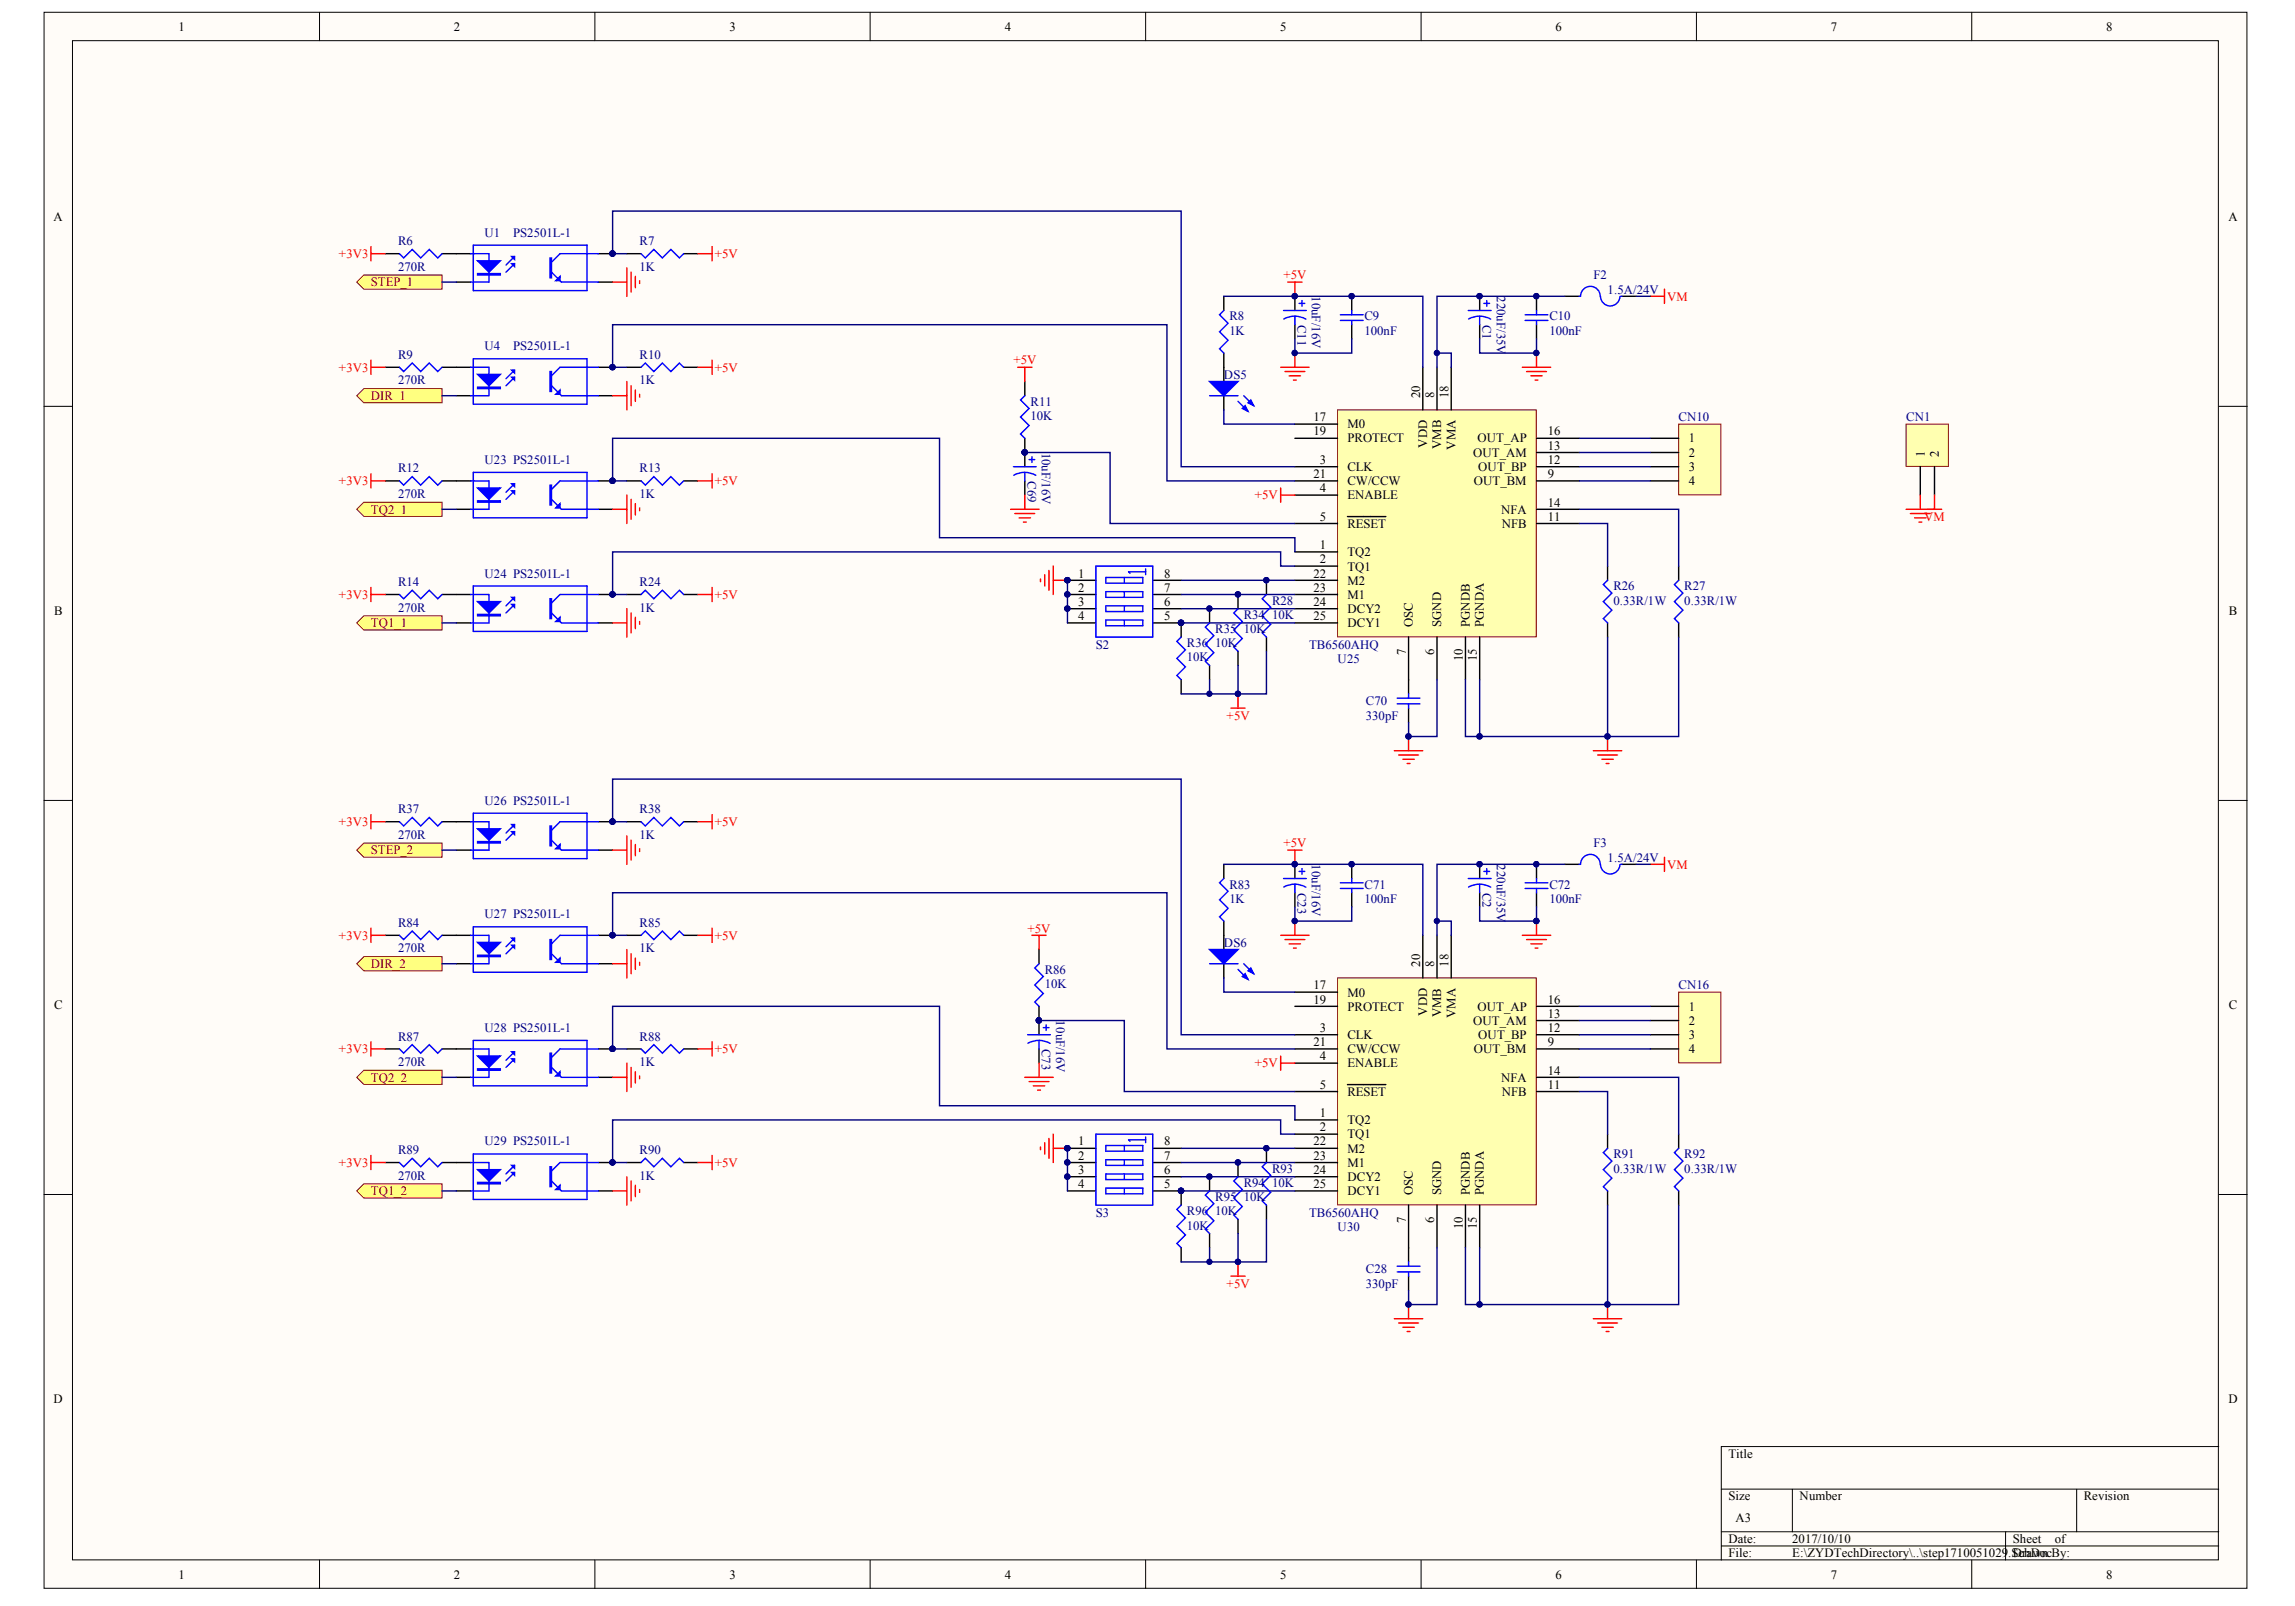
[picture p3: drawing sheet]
<svg xmlns="http://www.w3.org/2000/svg" width="289mm" height="202mm" viewBox="0 0 289 202" stroke-linecap="round" stroke-linejoin="round" font-family="sans-serif">
<defs><g id="words">
<g font-size="1.6">
<text x="22.5" y="3.9">1</text>
<text x="57.1" y="3.9">2</text>
<text x="91.8" y="3.9">3</text>
<text x="126.5" y="3.9">4</text>
<text x="161.2" y="3.9">5</text>
<text x="195.8" y="3.9">6</text>
<text x="230.5" y="3.9">7</text>
<text x="265.2" y="3.9">8</text>
<text x="6.7" y="27.8">A</text>
<text x="280.5" y="27.8">A</text>
<text x="165.3" y="53">17</text>
<text x="169.6" y="53.9">M0</text>
<text x="178.8" y="50.1" transform="rotate(-90 178.8 50.1)">20</text>
<text x="180.5" y="50.1" transform="rotate(-90 180.5 50.1)">8</text>
<text x="182.4" y="50.1" transform="rotate(-90 182.4 50.1)">18</text>
<text x="165.3" y="54.8">19</text>
<text x="166.2" y="58.4">3</text>
<text x="169.6" y="55.7">PROTECT</text>
<text x="169.6" y="59.3">CLK</text>
<text x="179.7" y="56.3" transform="rotate(-90 179.7 56.3)">VDD</text>
<text x="181.4" y="56.5" transform="rotate(-90 181.4 56.5)">VMB</text>
<text x="183.3" y="56.6" transform="rotate(-90 183.3 56.6)">VMA</text>
<text x="185.5" y="57.5">OUT_AM</text>
<text x="186" y="55.7">OUT_AP</text>
<text x="186.1" y="59.3">OUT_BP</text>
<text x="194.9" y="54.8">16</text>
<text x="194.9" y="56.6">13</text>
<text x="194.9" y="58.4">12</text>
<text x="212.6" y="55.7">1</text>
<text x="212.6" y="57.5">2</text>
<text x="212.6" y="59.3">3</text>
<text x="242.3" y="57.5" transform="rotate(-90 242.3 57.5)">1</text>
<text x="244.1" y="57.5" transform="rotate(-90 244.1 57.5)">2</text>
<text x="165.3" y="60.2">21</text>
<text x="166.2" y="62">4</text>
<text x="166.2" y="65.6">5</text>
<text x="169.6" y="61.1">CW/CCW</text>
<text x="169.6" y="62.8">ENABLE</text>
<text x="185.5" y="61.1">OUT_BM</text>
<text x="189" y="64.7">NFA</text>
<text x="194.9" y="60.2">9</text>
<text x="194.9" y="63.8">14</text>
<text x="194.9" y="65.6">11</text>
<text x="212.6" y="61.1">4</text>
<text x="166.2" y="69.1">1</text>
<text x="166.2" y="70.9">2</text>
<text x="169.6" y="66.4">RESET</text>
<text x="169.6" y="70">TQ2</text>
<text x="169.6" y="71.8">TQ1</text>
<text x="189.1" y="66.4">NFB</text>
<text x="6.8" y="77.4">B</text>
<text x="135.7" y="72.7">1</text>
<text x="135.7" y="74.5">2</text>
<text x="135.7" y="76.3">3</text>
<text x="146.6" y="72.7">8</text>
<text x="146.6" y="74.5">7</text>
<text x="146.6" y="76.3">6</text>
<text x="165.3" y="72.7">22</text>
<text x="165.3" y="74.5">23</text>
<text x="165.3" y="76.3">24</text>
<text x="169.6" y="73.6">M2</text>
<text x="169.6" y="75.4">M1</text>
<text x="169.6" y="77.1">DCY2</text>
<text x="280.6" y="77.4">B</text>
<text x="135.7" y="78">4</text>
<text x="146.6" y="78">5</text>
<text x="165.3" y="78">25</text>
<text x="169.6" y="79">DCY1</text>
<text x="177" y="82.4" transform="rotate(-90 177 82.4)">7</text>
<text x="177.9" y="78.9" transform="rotate(-90 177.9 78.9)">OSC</text>
<text x="180.5" y="82.4" transform="rotate(-90 180.5 82.4)">6</text>
<text x="181.4" y="78.9" transform="rotate(-90 181.4 78.9)">SGND</text>
<text x="184.1" y="83.2" transform="rotate(-90 184.1 83.2)">10</text>
<text x="185" y="78.9" transform="rotate(-90 185 78.9)">PGNDB</text>
<text x="185.9" y="83.2" transform="rotate(-90 185.9 83.2)">15</text>
<text x="186.8" y="78.9" transform="rotate(-90 186.8 78.9)">PGNDA</text>
<text x="165.3" y="124.5">17</text>
<text x="169.6" y="125.4">M0</text>
<text x="178.8" y="121.7" transform="rotate(-90 178.8 121.7)">20</text>
<text x="180.5" y="121.7" transform="rotate(-90 180.5 121.7)">8</text>
<text x="182.4" y="121.7" transform="rotate(-90 182.4 121.7)">18</text>
<text x="6.8" y="127">C</text>
<text x="165.3" y="126.3">19</text>
<text x="165.3" y="131.7">21</text>
<text x="166.2" y="129.9">3</text>
<text x="169.6" y="127.2">PROTECT</text>
<text x="169.6" y="130.8">CLK</text>
<text x="179.7" y="127.8" transform="rotate(-90 179.7 127.8)">VDD</text>
<text x="181.4" y="128" transform="rotate(-90 181.4 128)">VMB</text>
<text x="183.3" y="128.1" transform="rotate(-90 183.3 128.1)">VMA</text>
<text x="185.5" y="129">OUT_AM</text>
<text x="186" y="127.2">OUT_AP</text>
<text x="186.1" y="130.8">OUT_BP</text>
<text x="194.9" y="126.3">16</text>
<text x="194.9" y="128.1">13</text>
<text x="194.9" y="129.9">12</text>
<text x="194.9" y="131.7">9</text>
<text x="212.6" y="127.2">1</text>
<text x="212.6" y="129">2</text>
<text x="212.6" y="130.8">3</text>
<text x="280.6" y="127">C</text>
<text x="166.2" y="133.5">4</text>
<text x="166.2" y="137">5</text>
<text x="169.6" y="132.6">CW/CCW</text>
<text x="169.6" y="134.4">ENABLE</text>
<text x="169.6" y="137.9">RESET</text>
<text x="185.5" y="132.6">OUT_BM</text>
<text x="189" y="136.1">NFA</text>
<text x="189.1" y="137.9">NFB</text>
<text x="194.9" y="135.2">14</text>
<text x="194.9" y="137">11</text>
<text x="212.6" y="132.6">4</text>
<text x="166.2" y="140.6">1</text>
<text x="166.2" y="142.4">2</text>
<text x="169.6" y="141.5">TQ2</text>
<text x="169.6" y="143.3">TQ1</text>
<text x="135.7" y="144.2">1</text>
<text x="135.7" y="146">2</text>
<text x="135.7" y="147.8">3</text>
<text x="135.7" y="149.5">4</text>
<text x="146.6" y="144.2">8</text>
<text x="146.6" y="146">7</text>
<text x="146.6" y="147.8">6</text>
<text x="146.6" y="149.5">5</text>
<text x="165.3" y="144.2">22</text>
<text x="165.3" y="146">23</text>
<text x="165.3" y="147.8">24</text>
<text x="165.3" y="149.5">25</text>
<text x="169.6" y="145.1">M2</text>
<text x="169.6" y="146.9">M1</text>
<text x="169.6" y="148.7">DCY2</text>
<text x="169.6" y="150.4">DCY1</text>
<text x="177" y="153.9" transform="rotate(-90 177 153.9)">7</text>
<text x="177.9" y="150.4" transform="rotate(-90 177.9 150.4)">OSC</text>
<text x="180.5" y="153.9" transform="rotate(-90 180.5 153.9)">6</text>
<text x="181.4" y="150.4" transform="rotate(-90 181.4 150.4)">SGND</text>
<text x="184.1" y="154.7" transform="rotate(-90 184.1 154.7)">10</text>
<text x="185" y="150.4" transform="rotate(-90 185 150.4)">PGNDB</text>
<text x="185.9" y="154.7" transform="rotate(-90 185.9 154.7)">15</text>
<text x="186.8" y="150.4" transform="rotate(-90 186.8 150.4)">PGNDA</text>
<text x="6.7" y="176.6">D</text>
<text x="280.5" y="176.6">D</text>
<text x="217.6" y="183.5">Title</text>
<text x="217.6" y="188.9">Size</text>
<text x="218.5" y="191.6">A3</text>
<text x="226.6" y="188.9">Number</text>
<text x="262.3" y="188.9">Revision</text>
<text x="217.6" y="194.2">Date:</text>
<text x="217.6" y="196">File:</text>
<text x="225.6" y="194.2">2017/10/10</text>
<text x="225.6" y="196">E:\ZYDTechDirectory\..\step1710051029.SchDocBy:</text>
<text x="253.4" y="194.2">Sheet</text>
<text x="253.4" y="196">Drawn</text>
<text x="258.7" y="194.2">of</text>
<text x="22.5" y="198.7">1</text>
<text x="57.1" y="198.7">2</text>
<text x="91.8" y="198.7">3</text>
<text x="126.5" y="198.7">4</text>
<text x="161.2" y="198.7">5</text>
<text x="195.8" y="198.7">6</text>
<text x="230.5" y="198.7">7</text>
<text x="265.2" y="198.7">8</text>
</g>
<g font-size="1.6" fill="#000080">
<text x="61" y="29.8">U1</text>
<text x="64.6" y="29.8">PS2501L-1</text>
<text x="50.1" y="30.9">R6</text>
<text x="50.1" y="34.1">270R</text>
<text x="80.5" y="30.9">R7</text>
<text x="80.5" y="34.1">1K</text>
<text x="200.6" y="35.2">F2</text>
<text x="154.8" y="40.3">R8</text>
<text x="163.4" y="40.9" transform="rotate(90 163.4 40.9)">C11</text>
<text x="165.1" y="37.3" transform="rotate(90 165.1 37.3)">10uF/16V</text>
<text x="171.8" y="40.3">C9</text>
<text x="186.6" y="40.9" transform="rotate(90 186.6 40.9)">C1</text>
<text x="188.4" y="37.3" transform="rotate(90 188.4 37.3)">220uF/35V</text>
<text x="195.1" y="40.3">C10</text>
<text x="202.4" y="36.9">1.5A/24V</text>
<text x="50.1" y="45.2">R9</text>
<text x="61" y="44.1">U4</text>
<text x="64.6" y="44.1">PS2501L-1</text>
<text x="80.5" y="45.2">R10</text>
<text x="154.1" y="47.7">DS5</text>
<text x="154.8" y="42.1">1K</text>
<text x="171.8" y="42.1">100nF</text>
<text x="195.1" y="42.1">100nF</text>
<text x="50.1" y="48.4">270R</text>
<text x="80.5" y="48.4">1K</text>
<text x="129.7" y="51.1">R11</text>
<text x="129.7" y="52.9">10K</text>
<text x="211.3" y="53">CN10</text>
<text x="240" y="53">CN1</text>
<text x="50.1" y="59.5">R12</text>
<text x="61" y="58.4">U23 PS2501L-1</text>
<text x="80.5" y="59.5">R13</text>
<text x="131.1" y="57" transform="rotate(90 131.1 57)">10uF/16V</text>
<text x="50.1" y="62.7">270R</text>
<text x="80.5" y="62.7">1K</text>
<text x="129.4" y="60.5" transform="rotate(90 129.4 60.5)">C69</text>
<text x="50.1" y="73.8">R14</text>
<text x="50.1" y="77">270R</text>
<text x="61" y="72.7">U24 PS2501L-1</text>
<text x="80.5" y="73.8">R24</text>
<text x="80.5" y="77">1K</text>
<text x="156.6" y="77.9">R34</text>
<text x="160.1" y="76.1">R28</text>
<text x="160.1" y="77.9">10K</text>
<text x="203.1" y="74.3">R26</text>
<text x="203.1" y="76.1">0.33R/1W</text>
<text x="212" y="74.3">R27</text>
<text x="212" y="76.1">0.33R/1W</text>
<text x="138" y="81.6">S2</text>
<text x="149.4" y="81.5">R36</text>
<text x="149.4" y="83.2">10K</text>
<text x="153" y="79.6">R35</text>
<text x="153" y="81.5">10K</text>
<text x="156.6" y="79.6">10K</text>
<text x="164.8" y="81.6">TB6560AHQ</text>
<text x="168.4" y="83.4">U25</text>
<text x="172" y="88.8">C70</text>
<text x="172" y="90.6">330pF</text>
<text x="61" y="101.3">U26 PS2501L-1</text>
<text x="50.1" y="102.4">R37</text>
<text x="50.1" y="105.6">270R</text>
<text x="80.5" y="102.4">R38</text>
<text x="80.5" y="105.6">1K</text>
<text x="200.6" y="106.6">F3</text>
<text x="154.8" y="111.8">R83</text>
<text x="154.8" y="113.6">1K</text>
<text x="163.4" y="112.4" transform="rotate(90 163.4 112.4)">C23</text>
<text x="165.1" y="108.8" transform="rotate(90 165.1 108.8)">10uF/16V</text>
<text x="171.8" y="111.8">C71</text>
<text x="171.8" y="113.6">100nF</text>
<text x="186.6" y="112.4" transform="rotate(90 186.6 112.4)">C2</text>
<text x="188.4" y="108.8" transform="rotate(90 188.4 108.8)">220uF/35V</text>
<text x="195.1" y="111.8">C72</text>
<text x="195.1" y="113.6">100nF</text>
<text x="202.4" y="108.5">1.5A/24V</text>
<text x="50.1" y="116.7">R84</text>
<text x="50.1" y="119.9">270R</text>
<text x="61" y="115.6">U27 PS2501L-1</text>
<text x="80.5" y="116.7">R85</text>
<text x="80.5" y="119.9">1K</text>
<text x="154.1" y="119.2">DS6</text>
<text x="131.5" y="122.6">R86</text>
<text x="131.5" y="124.3">10K</text>
<text x="211.3" y="124.5">CN16</text>
<text x="50.1" y="131">R87</text>
<text x="61" y="129.9">U28 PS2501L-1</text>
<text x="80.5" y="131">R88</text>
<text x="133" y="128.4" transform="rotate(90 133 128.4)">10uF/16V</text>
<text x="50.1" y="134.2">270R</text>
<text x="80.5" y="134.2">1K</text>
<text x="131.1" y="132" transform="rotate(90 131.1 132)">C73</text>
<text x="50.1" y="145.3">R89</text>
<text x="50.1" y="148.5">270R</text>
<text x="61" y="144.2">U29 PS2501L-1</text>
<text x="80.5" y="145.3">R90</text>
<text x="80.5" y="148.5">1K</text>
<text x="156.6" y="149.4">R94</text>
<text x="160.1" y="147.6">R93</text>
<text x="160.1" y="149.4">10K</text>
<text x="203.1" y="145.8">R91</text>
<text x="203.1" y="147.6">0.33R/1W</text>
<text x="212" y="145.8">R92</text>
<text x="212" y="147.6">0.33R/1W</text>
<text x="138" y="153.1">S3</text>
<text x="149.4" y="152.9">R96</text>
<text x="149.4" y="154.8">10K</text>
<text x="153" y="151.2">R95</text>
<text x="153" y="152.9">10K</text>
<text x="156.6" y="151.2">10K</text>
<text x="164.8" y="153.1">TB6560AHQ</text>
<text x="168.4" y="154.9">U30</text>
<text x="172" y="160.3">C28</text>
<text x="172" y="162.1">330pF</text>
</g>
<g font-size="1.6" fill="#f00">
<text x="42.7" y="32.5">+3V3</text>
<text x="90" y="32.5">+5V</text>
<text x="161.6" y="35.2">+5V</text>
<text x="209.9" y="37.8">VM</text>
<text x="42.7" y="46.8">+3V3</text>
<text x="90" y="46.8">+5V</text>
<text x="127.6" y="45.9">+5V</text>
<text x="42.7" y="61.1">+3V3</text>
<text x="90" y="61.1">+5V</text>
<text x="158" y="62.8">+5V</text>
<text x="242.2" y="65.6">VM</text>
<text x="42.7" y="75.4">+3V3</text>
<text x="90" y="75.4">+5V</text>
<text x="154.4" y="90.6">+5V</text>
<text x="42.7" y="104">+3V3</text>
<text x="90" y="104">+5V</text>
<text x="161.6" y="106.6">+5V</text>
<text x="209.9" y="109.3">VM</text>
<text x="42.7" y="118.3">+3V3</text>
<text x="90" y="118.3">+5V</text>
<text x="129.4" y="117.4">+5V</text>
<text x="42.7" y="132.6">+3V3</text>
<text x="90" y="132.6">+5V</text>
<text x="158" y="134.4">+5V</text>
<text x="42.7" y="146.9">+3V3</text>
<text x="90" y="146.9">+5V</text>
<text x="154.4" y="162.1">+5V</text>
</g>
<g font-size="1.6" fill="#800000">
<text x="46.7" y="36.1">STEP_1</text>
<text x="46.7" y="50.4">DIR_1</text>
<text x="46.7" y="64.7">TQ2_1</text>
<text x="46.7" y="79">TQ1_1</text>
<text x="46.7" y="107.5">STEP_2</text>
<text x="46.7" y="121.8">DIR_2</text>
<text x="46.7" y="136.1">TQ2_2</text>
<text x="46.7" y="150.4">TQ1_2</text>
</g>
</g></defs>
<g fill="#fffcf8" stroke="#000" stroke-width=".13">
<path d="M5.5 1.5h277.4v198.4h-277.4z"/>
<path d="M9.1 5.1h270.2v191.2h-270.2z"/>
</g>
<g fill="none" stroke="#000" stroke-width=".13">
<path d="M40.2 1.5v3.6M74.9 1.5v3.6M109.5 1.5v3.6M144.2 1.5v3.6M178.9 1.5v3.6M213.6 1.5v3.6M248.2 1.5v3.6M5.5 51.1h3.6M279.3 51.1h3.6M5.5 100.7h3.6M279.3 100.7h3.6M5.5 150.3h3.6"/>
<path d="M279.3 150.3h3.6M40.2 196.4v3.5M74.9 196.4v3.5M109.5 196.4v3.5M144.2 196.4v3.5M178.9 196.4v3.5M213.6 196.4v3.5M216.7 187.4h62.6M216.7 192.8h62.6M216.7 194.6h62.6M225.6 187.4v5.4M248.2 196.4v3.5"/>
<path d="M252.5 192.8v3.6M261.4 187.4v5.4M279.3 182.1h-62.6v14.3"/>
</g>
<path d="M168.4 51.6h25v28.6h-25z" fill="#ffffb0" stroke="#800000" stroke-width=".13"/>
<g fill="none" stroke="#000" stroke-width=".18">
<path d="M154.1 37.3v1.8M163 37.3v1.8M170.2 37.3v1.8M154.1 44.4v3.6M154.1 49.8v1.8M163 55.2h5.4M163 58.7h5.4M163 53.4h5.4M163 40.9v1.8M170.2 40.9v1.8M179.1 46.2v5.4M180.9 46.2v5.4"/>
<path d="M182.7 46.2v5.4M193.4 55.2h5.4M193.4 57h5.4M193.4 58.7h5.4M163 60.5h5.4M163 65.9h5.4M163 62.3h5.4M163 69.5h5.4M163 71.3h5.4M163 73h5.4M163 74.8h5.4M163 76.6h5.4"/>
<path d="M163 78.4h5.4M169.6 65h4.9M193.4 60.5h5.4M193.4 64.1h5.4M193.4 65.9h5.4M177.3 80.2v5.4M180.9 80.2v5.4M184.5 80.2v5.4M186.3 80.2v5.4"/>
</g>
<g fill="none" stroke="#00f" stroke-width=".18">
<path d="M154.1 39.1l-.6 .5 1.1 1.1-1.1 1.1 1.1 1-1.1 1.1 .6 .5M161.6 39.1h2.8M163 39.8l.7 .1 .7 .3M163 39.8l-.7 .1-.7 .2M163 39.8v1.1M163.6 38.2h.7M163.9 37.8v.7M168.7 39.6h2.9M170.2 39.1v.5M152.3 49.8h3.6M155.9 50.5l1.2 1.3M156.6 49.8l1.2 1.3"/>
<path d="M168.7 40.3h2.9M170.2 40.3v.6"/>
</g>
<g fill="#00f" stroke="#00f" stroke-width=".18">
<path d="M152.3 48h3.6l-1.8 1.8z"/>
<path d="M156.4 51.4l.4-.3 .3 .7z"/>
<path d="M157.1 50.7l.4-.4 .3 .8z"/>
</g>
<path d="M154.1 37.3h25v8.9M154.1 51.6v1.8h8.9M163 42.7v1.7h7.2v-1.7" fill="none" stroke="#000080" stroke-width=".18"/>
<path d="M162.1 35.5h1.8M163 35.5v1.8M161.2 46.2h3.6M161.8 46.8h2.5M162.3 47.3h1.4M162.8 47.8h.4M163 44.4v1.8" fill="none" stroke="#f00" stroke-width=".18"/>
<g fill="#000080" stroke="#000080" stroke-width=".13">
<circle cx="163" cy="37.3" r=".34"/>
<circle cx="170.2" cy="37.3" r=".34"/>
<circle cx="163" cy="44.4" r=".34"/>
</g>
<path d="M240 53.4h5.3v5.3h-5.3z" fill="#ffffb0" stroke="#800000" stroke-width=".13"/>
<path d="M186.3 37.3v1.8M193.4 37.3v1.8M197 37.3h1.8M204.2 37.3h1.8M186.3 40.9v1.8M193.4 40.9v1.8M241.8 58.7v3.6M243.5 58.7v3.6M186.3 108.8v1.8M186.3 112.4v1.8" fill="none" stroke="#000" stroke-width=".18"/>
<g fill="none" stroke="#f00" stroke-width=".18">
<path d="M207.8 37.3h1.7M209.5 36.4v1.8M191.6 46.2h3.6M192.2 46.8h2.5M192.7 47.3h1.5M193.3 47.8h.3M193.4 44.4v1.8M240 64.1h4.4M240.5 64.6h2.5M241 65.2h1.5M241.6 65.7h.3M241.8 62.3v1.8"/>
<path d="M243.5 62.3v1.8"/>
</g>
<g fill="#000080" stroke="#000080" stroke-width=".13">
<circle cx="186.3" cy="37.3" r=".34"/>
<circle cx="186.3" cy="108.8" r=".34"/>
<circle cx="193.4" cy="37.3" r=".34"/>
<circle cx="180.9" cy="44.4" r=".34"/>
<circle cx="193.4" cy="44.4" r=".34"/>
</g>
<g fill="none" stroke="#00f" stroke-width=".18">
<path d="M184.8 39.1h2.9M186.3 39.8l.7 .1 .7 .3M186.3 39.8l-.7 .1-.7 .3M186.3 39.8v1.1M186.8 38.2h.7M187.2 37.8v.7M192 39.6h2.9M193.4 39.1v.5M198.8 37.3h.2M199 37.3a1.23 1.23 0 0 1 1.2-1.3 1.23 1.23 0 0 1 1.3 1.3M201.5 37.3a1.23 1.23 0 0 0 1.2 1.2 1.23 1.23 0 0 0 1.2-1.2M204 37.3h.2"/>
<path d="M192 40.3h2.9M193.4 40.3v.6M184.8 110.6h2.9M186.3 111.3l.7 .1 .7 .3M186.3 111.3l-.7 .1-.7 .2M186.3 111.3v1.1M186.8 109.7h.7M187.2 109.3v.7"/>
</g>
<path d="M197 37.3h-16.1v8.9M206 37.3h1.8M180.9 44.4h1.8v1.8M186.3 42.7v1.7h7.1v-1.7" fill="none" stroke="#000080" stroke-width=".18"/>
<path d="M211.3 53.4h5.3v8.9h-5.3z" fill="#ffffb0" stroke="#800000" stroke-width=".13"/>
<path d="M207.8 55.2h3.5M207.8 57h3.5M207.8 58.7h3.5M207.8 60.5h3.5" fill="none" stroke="#000" stroke-width=".18"/>
<path d="M211.3 124.9h5.3v8.9h-5.3z" fill="#ffffb0" stroke="#800000" stroke-width=".13"/>
<path d="M202.4 71.3v1.7M202.4 78.4v1.8M211.3 71.3v1.7M211.3 78.4v1.8M177.3 85.6v1.7M177.3 89.1v1.8M207.8 126.7h3.5M207.8 128.5h3.5M207.8 130.2h3.5M207.8 132h3.5" fill="none" stroke="#000" stroke-width=".18"/>
<path d="M198.8 55.2h9M198.8 57h9M198.8 58.7h9M198.8 65.9h3.6v5.4M198.8 64.1h12.5v7.2M198.8 60.5h9M180.9 85.6v7.1h-3.6v-1.8M184.5 85.6v7.1h1.8v-7.1M202.4 80.2v12.5M211.3 80.2v12.5h-25" fill="none" stroke="#000080" stroke-width=".18"/>
<path d="M202.4 73l-.6 .6 1.1 1.1-1.1 1 1.1 1.1-1.1 1.1 .6 .5M211.3 73l-.5 .6 1.1 1.1-1.1 1 1.1 1.1-1.1 1.1 .5 .5M175.9 88.6h2.9M175.9 87.9h2.9M177.3 87.3v.6M177.3 88.6v.5" fill="none" stroke="#00f" stroke-width=".18"/>
<path d="M161.2 61.4v1.8M161.2 62.3h1.8M175.5 94.5h3.6M176.1 95h2.5M176.6 95.6h1.4M177.2 96.1h.3M177.3 92.7v1.8M200.6 94.5h3.6M201.1 95h2.5M201.7 95.6h1.4M202.2 96.1h.4M202.4 92.7v1.8" fill="none" stroke="#f00" stroke-width=".18"/>
<g fill="#000080" stroke="#000080" stroke-width=".13">
<circle cx="202.4" cy="92.7" r=".34"/>
<circle cx="177.3" cy="92.7" r=".34"/>
<circle cx="186.3" cy="92.7" r=".34"/>
</g>
<g fill="#ffff80" stroke="#800000" stroke-width=".13">
<path d="M44.9 35.5l.9-.9h9.9v1.8h-9.9z" fill-rule="evenodd"/>
<path d="M44.9 49.8l.9-.9h9.9v1.8h-9.9z" fill-rule="evenodd"/>
<path d="M44.9 64.1l.9-.9h9.9v1.8h-9.9z" fill-rule="evenodd"/>
<path d="M44.9 78.4l.9-.9h9.9v1.8h-9.9z" fill-rule="evenodd"/>
</g>
<g fill="none" stroke="#000" stroke-width=".18">
<path d="M57.4 31.9h1.8M57.4 35.5h1.8M75.3 31.9h1.8M75.3 35.5h1.8M134.4 73h3.6M134.4 74.8h3.6M134.4 76.6h3.6M134.4 78.4h3.6M145.1 73h3.6M145.1 74.8h3.6M145.1 76.6h3.6M145.1 78.4h3.6v1.8"/>
<path d="M152.3 76.6v1.8M155.9 74.8v1.8M159.4 73v1.8M148.7 85.6v1.7M152.3 83.8v1.8M155.9 82v1.8M159.4 80.2v1.8"/>
</g>
<g fill="#000080" stroke="#000080" stroke-width=".13">
<circle cx="134.4" cy="73" r=".34"/>
<circle cx="134.4" cy="74.8" r=".34"/>
<circle cx="134.4" cy="76.6" r=".34"/>
<circle cx="148.7" cy="78.4" r=".34"/>
<circle cx="159.4" cy="73" r=".34"/>
<circle cx="155.8" cy="74.8" r=".34"/>
<circle cx="152.2" cy="76.6" r=".34"/>
<circle cx="155.8" cy="87.3" r=".34"/>
<circle cx="152.2" cy="87.3" r=".34"/>
<circle cx="77.1" cy="31.9" r=".34"/>
</g>
<g fill="none" stroke="#00f" stroke-width=".18">
<path d="M59.2 31.9h2.4v3.6h-2.4M59.6 30.9h14.3v5.7h-14.3zM64.8 33.2l-1.1 1.1M64.8 32.3l-1.1 1.1M69.4 34.3l1.3 1.2h4.6M75.3 31.9h-4.8l-1.1 1.1M138 71.3h7.1v8.9h-7.1zM139.2 72.7h4.7v.7h-4.7zM139.2 74.5h4.7v.7h-4.7zM139.2 76.3h4.7v.7h-4.7zM139.2 78h4.7v.8h-4.7zM141.5 72.7v.7"/>
<path d="M141.5 74.5v.7M141.5 76.3v.7M141.5 78v.8M144.2 72h-2.1l.2 .1M144.2 71.6v.7M152.3 78.4l-.6 .5 1.1 1.1-1.1 1.1 1.1 1.1-1.1 1 .6 .6M155.9 76.6l-.6 .6 1.1 1-1.1 1.1 1.1 1.1-1.1 1 .6 .6M159.4 74.8l-.5 .6 1.1 1-1.1 1.1 1.1 1.1-1.1 1.1 .5 .5M148.7 80.2l-.5 .5 1 1.1-1 1.1 1 1-1 1.1 .5 .6"/>
</g>
<path d="M131 72.9v.3M131.5 72.3v1.5M132.1 71.8v2.5M132.6 71.3v3.5M132.6 73h1.8M155 89.1h1.8M155.9 87.3v1.8" fill="none" stroke="#f00" stroke-width=".18"/>
<path d="M134.4 73v5.4M148.7 73h14.3M148.7 74.8h14.3M148.7 76.6h14.3M148.7 78.4h14.3M152.3 85.6v1.7M155.9 83.8v3.5M159.4 82v5.3h-10.7" fill="none" stroke="#000080" stroke-width=".18"/>
<g fill="#00f" stroke="#00f" stroke-width=".18">
<path d="M60.1 32.8h2.9l-1.4 1.5z"/>
<path d="M64.4 32.3h.4v.3z"/>
<path d="M64.4 33.2h.4v.3z"/>
<path d="M70 35.3l.5-.5v.5z"/>
<path d="M60.1 34.4h2.9v.2h-2.9z" fill-rule="evenodd"/>
<path d="M69.2 32.5h.2v2.5h-.2z" fill-rule="evenodd"/>
</g>
<path d="M168.4 123.1h25v28.6h-25z" fill="#ffffb0" stroke="#800000" stroke-width=".13"/>
<g fill="none" stroke="#000" stroke-width=".18">
<path d="M48.5 31.9h1.8M55.7 31.9h1.7M78.9 31.9h1.8M86.1 31.9h1.8M48.5 46.2h1.8M55.7 46.2h3.5M57.4 49.8h1.8M75.3 46.2h1.8M75.3 49.8h1.8M78.9 46.2h1.8M86.1 46.2h1.8M129 48v1.8"/>
<path d="M129 55.2v3.5M48.5 60.5h1.8M48.5 74.8h1.8M55.7 60.5h3.5M55.7 74.8h3.5M57.4 64.1h1.8M57.4 78.4h1.8M75.3 60.5h1.8M75.3 64.1h1.8M75.3 74.8h1.8M75.3 78.4h1.8M78.9 60.5h1.8"/>
<path d="M78.9 74.8h1.8M86.1 60.5h1.8M86.1 74.8h1.8M129 60.5v1.8M154.1 108.8v1.8M154.1 115.9v3.6M163 108.8v1.8M163 112.4v1.8M170.2 108.8v1.8M170.2 112.4v1.8M179.1 117.7v5.4M180.9 117.7v5.4"/>
<path d="M182.7 117.7v5.4M193.4 108.8v1.8M193.4 112.4v1.8M197 108.8h1.8M204.2 108.8h1.8M154.1 121.3v1.8M163 126.7h5.4M163 130.2h5.4M163 132h5.4M163 137.4h5.4M163 124.9h5.4M163 133.8h5.4"/>
<path d="M169.6 136.5h4.9M193.4 126.7h5.4M193.4 128.5h5.4M193.4 130.2h5.4M193.4 132h5.4M193.4 135.6h5.4M193.4 137.4h5.4M134.4 144.5h3.6M134.4 146.3h3.6M134.4 148.1h3.6M134.4 149.9h3.6M145.1 144.5h3.6"/>
<path d="M145.1 146.3h3.6M145.1 148.1h3.6M145.1 149.9h3.6v1.8M148.7 157v1.8M152.3 148.1v1.8M152.3 155.3v1.7M155.9 146.3v1.8M155.9 153.5v1.8M159.4 144.5v1.8M159.4 151.7v1.8M163 141h5.4M163 142.8h5.4"/>
<path d="M163 144.5h5.4M163 146.3h5.4M163 148.1h5.4M163 149.9h5.4M177.3 151.7v7.1M180.9 151.7v5.3M184.5 151.7v5.3M186.3 151.7v5.3M202.4 142.8v1.7M202.4 149.9v1.8M211.3 142.8v1.7M211.3 149.9v1.8"/>
<path d="M177.3 160.6v1.8"/>
</g>
<g fill="none" stroke="#00f" stroke-width=".18">
<path d="M50.3 31.9l.5 .6 1.1-1.1 1.1 1.1 1-1.1 1.1 1.1 .6-.6M80.7 31.9l.5 .6 1.1-1.1 1.1 1.1 1.1-1.1 1 1.1 .6-.6M50.3 46.2l.5 .6 1.1-1.1 1.1 1.1 1-1.1 1.1 1.1 .6-.6M59.2 46.2h2.4v3.6h-2.4M59.6 45.2h14.3v5.7h-14.3zM59.6 59.5h14.3v5.7h-14.3zM64.8 47.5l-1.1 1.1M64.8 46.6l-1.1 1.1M69.4 48.6l1.3 1.2h4.6M75.3 46.2h-4.8l-1.1 1.1M80.7 46.2l.5-.5 1.1 1.1 1.1-1.1 1.1 1.1 1-1.1 .6 .5M127.6 58.7h2.8"/>
<path d="M129 49.8l-.5 .5 1.1 1.1-1.1 1.1 1.1 1.1-1.1 1 .5 .6M129 59.5l.7 .1 .7 .2M129 59.5h-.7l-.7 .3M129 59.5v1M129.6 57.8h.7M129.9 57.5v.7M50.3 60.5l.5 .6 1.1-1.1 1.1 1.1 1-1.1 1.1 1.1 .6-.6M50.3 74.8l.5 .6 1.1-1.1 1.1 1.1 1-1.1 1.1 1.1 .6-.6M59.2 60.5h2.4v3.6h-2.4M59.2 74.8h2.4v3.6h-2.4M59.6 73.8h14.3v5.7h-14.3zM64.8 61.8l-1.1 1.1"/>
<path d="M64.8 60.9l-1.1 1.1M64.8 76.1l-1.1 1.1M64.8 75.2l-1.1 1.1M69.4 62.9l1.3 1.2h4.6M69.4 77.2l1.3 1.2h4.6M75.3 60.5h-4.8l-1.1 1.1M75.3 74.8h-4.8l-1.1 1.1M80.7 60.5l.5 .6 1.1-1.1 1.1 1.1 1.1-1.1 1 1.1 .6-.6M80.7 74.8l.5-.5 1.1 1.1 1.1-1.1 1.1 1.1 1-1.1 .6 .5M154.1 110.6l-.6 .5 1.1 1.1-1.1 1.1 1.1 1-1.1 1.1 .6 .5M161.6 110.6h2.8M163 111.3l.7 .1 .7 .3"/>
<path d="M163 111.3l-.7 .1-.7 .2M163 111.3v1.1M163.6 109.7h.7M163.9 109.3v.7M168.7 111.8h2.9M168.7 111.1h2.9M170.2 110.6v.5M170.2 111.8v.6M192 111.8h2.9M192 111.1h2.9M193.4 110.6v.5M193.4 111.8v.6"/>
<path d="M198.8 108.8h.2M199 108.8a1.23 1.23 0 0 1 1.2-1.3 1.23 1.23 0 0 1 1.3 1.3M201.5 108.8a1.23 1.23 0 0 0 1.2 1.2 1.23 1.23 0 0 0 1.2-1.2M204 108.8h.2M152.3 121.3h3.6M155.9 122l1.2 1.3M156.6 121.3l1.2 1.3M138 142.8h7.1v8.9h-7.1zM139.2 144.2h4.7v.7h-4.7zM139.2 146h4.7v.7h-4.7zM139.2 147.8h4.7v.7h-4.7zM139.2 149.5h4.7v.8h-4.7z"/>
<path d="M141.5 144.2v.7M141.5 146v.7M141.5 147.8v.7M141.5 149.5v.8M144.2 143.5h-2.1l.2 .1M144.2 143.1v.7M148.7 151.7l-.5 .5 1 1.1-1 1.1 1 1-1 1.1 .5 .5M152.3 149.9l-.6 .5 1.1 1.1-1.1 1.1 1.1 1.1-1.1 1 .6 .6M155.9 148.1l-.6 .5 1.1 1.1-1.1 1.1 1.1 1.1-1.1 1 .6 .6M159.4 146.3l-.5 .6 1.1 1-1.1 1.1 1.1 1.1-1.1 1.1 .5 .5M175.9 159.4h2.9M177.3 158.8v.6"/>
<path d="M202.4 144.5l-.6 .6 1.1 1-1.1 1.1 1.1 1.1-1.1 1.1 .6 .5M211.3 144.5l-.5 .6 1.1 1-1.1 1.1 1.1 1.1-1.1 1.1 .5 .5M175.9 160.1h2.9M177.3 160.1v.5"/>
</g>
<g fill="#00f" stroke="#00f" stroke-width=".18">
<path d="M152.3 119.5h3.6l-1.8 1.8z"/>
<path d="M156.4 122.9l.4-.3 .3 .7z"/>
<path d="M157.1 122.2l.4-.4 .3 .8z"/>
<path d="M60.1 47.1h2.9l-1.4 1.5z"/>
<path d="M64.4 46.6h.4v.3z"/>
<path d="M64.4 47.5h.4v.3z"/>
<path d="M70 49.6l.5-.5v.5z"/>
<path d="M60.1 61.4h2.9l-1.4 1.5z"/>
<path d="M64.4 60.9h.4v.3z"/>
<path d="M64.4 61.8h.4v.3z"/>
<path d="M70 63.9l.5-.5v.5z"/>
<path d="M60.1 75.7h2.9l-1.4 1.5z"/>
<path d="M64.4 75.2h.4v.3z"/>
<path d="M64.4 76.1h.4v.3z"/>
<path d="M70 78.2l.5-.5v.5z"/>
<path d="M60.1 48.7h2.9v.2h-2.9z" fill-rule="evenodd"/>
<path d="M69.2 46.8h.2v2.5h-.2z" fill-rule="evenodd"/>
<path d="M60.1 63h2.9v.2h-2.9z" fill-rule="evenodd"/>
<path d="M69.2 61.1h.2v2.5h-.2z" fill-rule="evenodd"/>
<path d="M60.1 77.3h2.9v.2h-2.9z" fill-rule="evenodd"/>
<path d="M69.2 75.4h.2v2.5h-.2z" fill-rule="evenodd"/>
</g>
<g fill="none" stroke="#000080" stroke-width=".18">
<path d="M55.7 35.5h1.7M78.9 31.9h-1.8v-5.3h71.6v32.1h14.3M55.7 49.8h1.7M78.9 46.2h-1.8v-5.3h69.8v19.6h16.1M129 57h10.8v8.9h23.2M55.7 64.1h1.7M55.7 78.4h1.7M78.9 60.5h-1.8v-5.3h41.2v12.5h44.7v1.8M163 71.3h-1.8v-1.8h-84.1v5.3h1.8M154.1 108.8h25v8.9M163 114.2v1.7h7.2v-1.7M180.9 115.9h1.8v1.8"/>
<path d="M186.3 114.2v1.7h7.1v-1.7M197 108.8h-16.1v8.9M206 108.8h1.8M154.1 123.1v1.8h8.9M198.8 137.4h3.6v5.4M198.8 135.6h12.5v7.2M198.8 126.7h9M198.8 128.5h9M198.8 130.2h9M198.8 132h9M134.4 144.5v5.4M148.7 144.5h14.3"/>
<path d="M148.7 146.3h14.3M148.7 148.1h14.3M148.7 149.9h14.3M152.3 157v1.8M155.9 155.3v3.5M159.4 153.5v5.3h-10.7M180.9 157v7.2h-3.6v-1.8M184.5 157v7.2h1.8v-7.2M202.4 151.7v12.5M211.3 151.7v12.5h-25"/>
</g>
<g fill="none" stroke="#f00" stroke-width=".18">
<path d="M77.1 35.5h1.8M78.9 33.7v3.6M79.4 34.3v2.5M80 34.8v1.4M80.5 35.3v.4M87.9 31.9h1.7M89.6 31v1.8M77.1 49.8h1.8M78.9 48v3.6M79.4 48.6v2.5M80 49.1v1.4M80.5 49.6v.4"/>
<path d="M87.9 46.2h1.7M89.6 45.3v1.8M89.6 59.6v1.8M128.1 46.2h1.8M129 46.2v1.8M77.1 64.1h1.8M77.1 78.4h1.8M78.9 62.3v3.6M78.9 76.6v3.6M79.4 62.9v2.5M79.4 77.2v2.5M80 63.4v1.4"/>
<path d="M80 77.7v1.4M80.5 63.9v.4M80.5 78.2v.4M87.9 60.5h1.7M87.9 74.8h1.7M89.6 73.9v1.8M127.2 64.1h3.6M127.8 64.6h2.5M128.3 65.2h1.4M128.8 65.7h.4M129 62.3v1.8M161.2 117.7h3.6"/>
<path d="M161.8 118.3h2.5M162.1 107h1.8M162.3 118.8h1.4M162.8 119.3h.4M163 107v1.8M163 115.9v1.8M191.6 117.7h3.6M192.2 118.3h2.5M192.7 118.8h1.5M193.3 119.3h.3M193.4 115.9v1.8M207.8 108.8h1.7"/>
<path d="M209.5 107.9v1.8M161.2 132.9v1.8M161.2 133.8h1.8M131 144.4v.3M131.5 143.8v1.5M132.1 143.3v2.5M132.6 142.8v3.5M132.6 144.5h1.8M155.9 158.8v1.8M155 160.6h1.8M175.5 166h3.6M176.1 166.5h2.5"/>
<path d="M176.6 167.1h1.4M177.2 167.6h.3M177.3 164.2v1.8M200.6 166h3.6M201.1 166.5h2.5M201.7 167.1h1.4M202.2 167.6h.4M202.4 164.2v1.8"/>
</g>
<g fill="#000080" stroke="#000080" stroke-width=".13">
<circle cx="163" cy="108.8" r=".34"/>
<circle cx="170.2" cy="108.8" r=".34"/>
<circle cx="163" cy="115.9" r=".34"/>
<circle cx="193.4" cy="108.8" r=".34"/>
<circle cx="180.9" cy="115.9" r=".34"/>
<circle cx="193.4" cy="115.9" r=".34"/>
<circle cx="202.4" cy="164.2" r=".34"/>
<circle cx="177.3" cy="164.2" r=".34"/>
<circle cx="186.3" cy="164.2" r=".34"/>
<circle cx="134.4" cy="144.5" r=".34"/>
<circle cx="134.4" cy="146.3" r=".34"/>
<circle cx="134.4" cy="148.1" r=".34"/>
<circle cx="148.7" cy="149.9" r=".34"/>
<circle cx="159.4" cy="144.5" r=".34"/>
<circle cx="155.8" cy="146.3" r=".34"/>
<circle cx="152.2" cy="148.1" r=".34"/>
<circle cx="155.8" cy="158.8" r=".34"/>
<circle cx="152.2" cy="158.8" r=".34"/>
<circle cx="77.1" cy="31.9" r=".34"/>
<circle cx="77.1" cy="46.2" r=".34"/>
<circle cx="129" cy="56.9" r=".34"/>
<circle cx="77.1" cy="60.5" r=".34"/>
<circle cx="77.1" cy="74.8" r=".34"/>
</g>
<g fill="#ffff80" stroke="#800000" stroke-width=".13">
<path d="M44.9 107l.9-.9h9.9v1.8h-9.9z" fill-rule="evenodd"/>
<path d="M44.9 121.3l.9-.9h9.9v1.8h-9.9z" fill-rule="evenodd"/>
<path d="M44.9 135.6l.9-.9h9.9v1.8h-9.9z" fill-rule="evenodd"/>
<path d="M44.9 149.9l.9-.9h9.9v1.8h-9.9z" fill-rule="evenodd"/>
</g>
<g fill="none" stroke="#000" stroke-width=".18">
<path d="M48.5 103.4h1.8M48.5 117.7h1.8M55.7 103.4h3.5M55.7 117.7h3.5M57.4 107h1.8M75.3 103.4h1.8M75.3 107h1.8M75.3 117.7h1.8M78.9 103.4h1.8M78.9 117.7h1.8M86.1 103.4h1.8M86.1 117.7h1.8"/>
<path d="M130.8 119.5v1.8M48.5 132h1.8M55.7 132h3.5M57.4 121.3h1.8M57.4 135.6h1.8M75.3 121.3h1.8M75.3 132h1.8M75.3 135.6h1.8M78.9 132h1.8M86.1 132h1.8M130.8 126.7v3.5M130.8 132v1.8"/>
<path d="M48.5 146.3h1.8M55.7 146.3h3.5M57.4 149.9h1.8M75.3 146.3h1.8M75.3 149.9h1.8M78.9 146.3h1.8M86.1 146.3h1.8"/>
</g>
<g fill="#000080" stroke="#000080" stroke-width=".13">
<circle cx="77.1" cy="103.4" r=".34"/>
<circle cx="77.1" cy="117.7" r=".34"/>
<circle cx="77.1" cy="132" r=".34"/>
<circle cx="77.1" cy="146.3" r=".34"/>
<circle cx="130.8" cy="128.4" r=".34"/>
</g>
<g fill="none" stroke="#00f" stroke-width=".18">
<path d="M50.3 103.4l.5 .6 1.1-1.1 1.1 1.1 1-1.1 1.1 1.1 .6-.6M50.3 117.7l.5 .6 1.1-1.1 1.1 1.1 1-1.1 1.1 1.1 .6-.6M59.2 103.4h2.4v3.6h-2.4M59.2 117.7h2.4v3.6h-2.4M59.6 102.4h14.3v5.7h-14.3zM59.6 116.7h14.3v5.7h-14.3zM64.8 104.7l-1.1 1.1M64.8 103.8l-1.1 1.1M64.8 119l-1.1 1.1M64.8 118.1l-1.1 1.1M69.4 105.8l1.3 1.2h4.6M75.3 103.4h-4.8l-1.1 1.1"/>
<path d="M75.3 117.7h-4.8l-1.1 1.1M80.7 103.4l.5 .6 1.1-1.1 1.1 1.1 1.1-1.1 1 1.1 .6-.6M80.7 117.7l.5-.5 1.1 1.1 1.1-1.1 1.1 1.1 1-1.1 .6 .5M50.3 132l.5 .6 1.1-1.1 1.1 1.1 1-1.1 1.1 1.1 .6-.6M59.2 132h2.4v3.6h-2.4M59.6 131h14.3v5.7h-14.3zM64.8 133.3l-1.1 1M64.8 132.4l-1.1 1.1M69.4 120.1l1.3 1.2h4.6M69.4 134.3l1.3 1.3h4.6M75.3 132h-4.8l-1.1 1.1M80.7 132l.5 .6 1.1-1.1 1.1 1.1 1.1-1.1 1 1.1 .6-.6"/>
<path d="M129.4 130.2h2.8M130.8 121.3l-.5 .5 1 1.1-1 1.1 1 1.1-1 1 .5 .6M130.8 131l.7 .1 .7 .2M130.8 131h-.7l-.7 .3M130.8 131v1M131.3 129.3h.8M131.7 129v.7M50.3 146.3l.5 .6 1.1-1.1 1.1 1.1 1-1.1 1.1 1.1 .6-.6M59.2 146.3h2.4v3.6h-2.4M59.6 145.3h14.3v5.7h-14.3zM64.8 147.6l-1.1 1M64.8 146.7l-1.1 1.1"/>
<path d="M69.4 148.6l1.3 1.3h4.6M75.3 146.3h-4.8l-1.1 1.1M80.7 146.3l.5-.5 1.1 1.1 1.1-1.1 1.1 1.1 1-1.1 .6 .5"/>
</g>
<g fill="#00f" stroke="#00f" stroke-width=".18">
<path d="M60.1 104.3h2.9l-1.4 1.5z"/>
<path d="M64.4 103.8h.4v.3z"/>
<path d="M64.4 104.7h.4v.3z"/>
<path d="M70 106.8l.5-.5v.5z"/>
<path d="M60.1 118.6h2.9l-1.4 1.5z"/>
<path d="M64.4 118.1h.4v.3z"/>
<path d="M64.4 119h.4v.3z"/>
<path d="M70 121.1l.5-.5v.5z"/>
<path d="M60.1 132.9h2.9l-1.4 1.4z"/>
<path d="M64.4 132.4h.4v.3z"/>
<path d="M64.4 133.3h.4v.3z"/>
<path d="M70 135.4l.5-.5v.5z"/>
<path d="M60.1 147.2h2.9l-1.4 1.4z"/>
<path d="M64.4 146.7h.4v.3z"/>
<path d="M64.4 147.6h.4v.3z"/>
<path d="M70 149.7l.5-.5v.5z"/>
<path d="M60.1 105.9h2.9v.2h-2.9z" fill-rule="evenodd"/>
<path d="M69.2 104h.2v2.5h-.2z" fill-rule="evenodd"/>
<path d="M60.1 120.2h2.9v.2h-2.9z" fill-rule="evenodd"/>
<path d="M69.2 118.3h.2v2.5h-.2z" fill-rule="evenodd"/>
<path d="M60.1 134.5h2.9v.2h-2.9z" fill-rule="evenodd"/>
<path d="M69.2 132.6h.2v2.5h-.2z" fill-rule="evenodd"/>
<path d="M60.1 148.8h2.9v.2h-2.9z" fill-rule="evenodd"/>
<path d="M69.2 146.9h.2v2.5h-.2z" fill-rule="evenodd"/>
</g>
<g fill="none" stroke="#f00" stroke-width=".18">
<path d="M46.7 31v1.8M46.7 31.9h1.8M46.7 45.3v1.8M46.7 59.6v1.8M46.7 46.2h1.8M46.7 73.9v1.8M46.7 60.5h1.8M46.7 74.8h1.8M46.7 103.4h1.8M46.7 117.7h1.8M46.7 102.5v1.8M46.7 116.8v1.8"/>
<path d="M77.1 107h1.8M78.9 105.2v3.6M78.9 119.5v3.6M79.4 105.8v2.5M80 106.3v1.4M80.5 106.8v.4M87.9 103.4h1.7M87.9 117.7h1.7M89.6 102.5v1.8M89.6 116.8v1.8M129.9 117.7h1.8M130.8 117.7v1.8"/>
<path d="M46.7 132h1.8M46.7 131.1v1.8M77.1 121.3h1.8M77.1 135.6h1.8M78.9 133.8v3.6M79.4 120.1v2.5M79.4 134.3v2.6M80 120.6v1.4M80 134.9v1.4M80.5 121.1v.4M80.5 135.4v.4M87.9 132h1.7"/>
<path d="M89.6 131.1v1.8M129 135.6h3.6M129.6 136.1h2.5M130.1 136.7h1.4M130.6 137.2h.4M130.8 133.8v1.8M46.7 146.3h1.8M46.7 145.4v1.8M77.1 149.9h1.8M78.9 148.1v3.6M79.4 148.6v2.6M80 149.2v1.4"/>
<path d="M80.5 149.7v.4M87.9 146.3h1.7M89.6 145.4v1.8"/>
</g>
<path d="M55.7 107h1.7M78.9 117.7h-1.8v-5.3h69.8v19.6h16.1M78.9 103.4h-1.8v-5.3h71.6v32.1h14.3M55.7 121.3h1.7M55.7 135.6h1.7M78.9 132h-1.8v-5.3h41.2v12.5h44.7v1.8M130.8 128.5h10.7v8.9h21.5M55.7 149.9h1.7M163 142.8h-1.8v-1.8h-84.1v5.3h1.8" fill="none" stroke="#000080" stroke-width=".18"/>
<use href="#words"/>
</svg>
